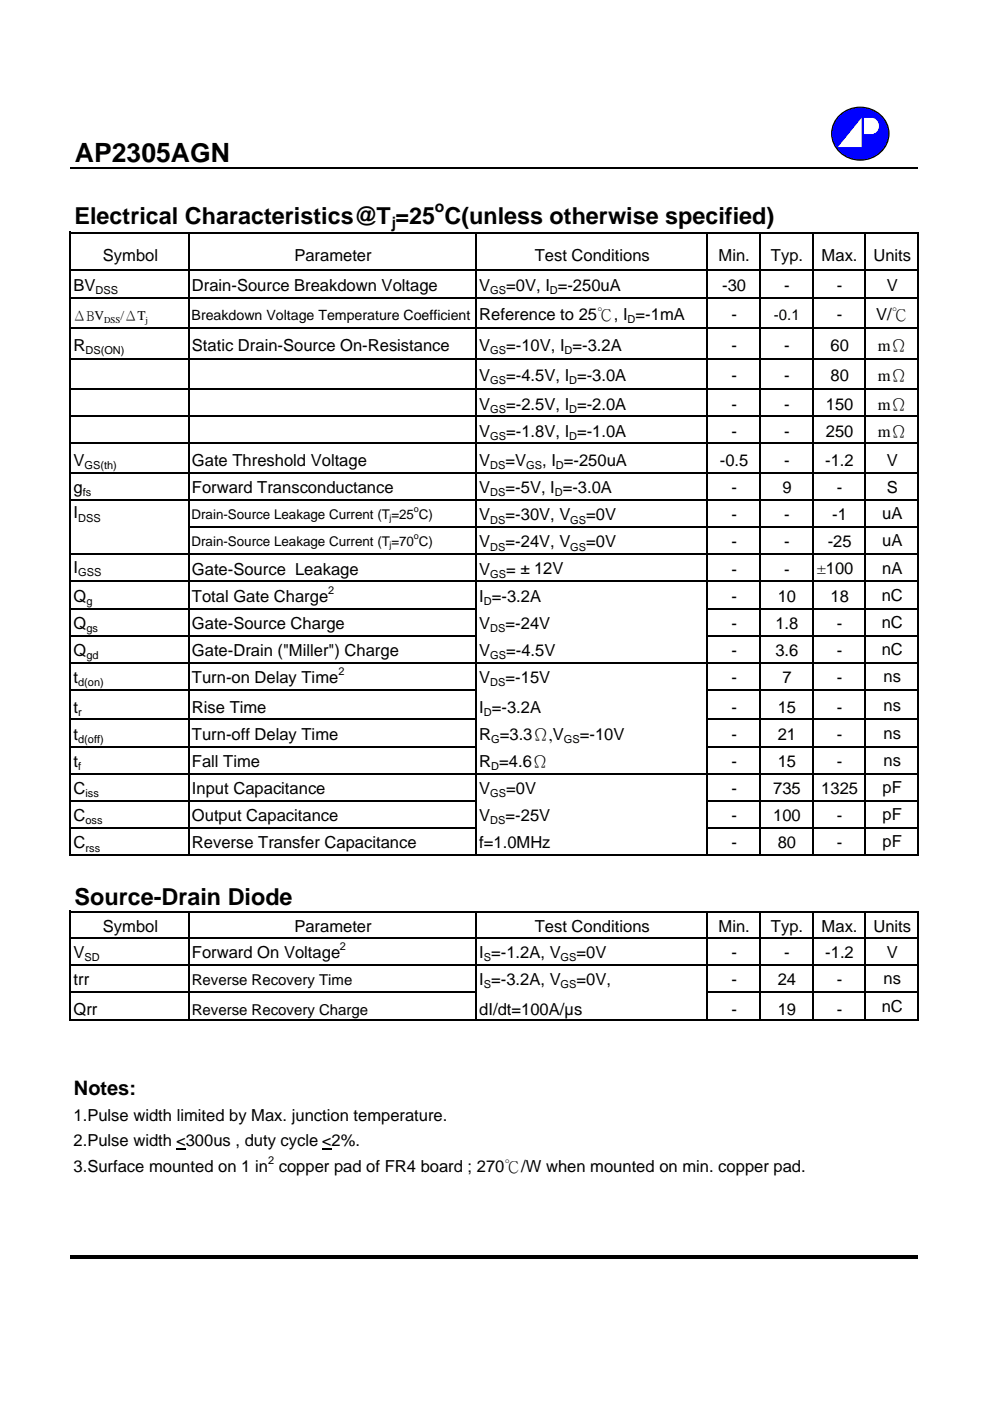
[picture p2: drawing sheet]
<svg xmlns="http://www.w3.org/2000/svg" width="210mm" height="297mm" viewBox="0 0 210 297" stroke-linecap="round" stroke-linejoin="round" font-family="sans-serif">
<defs><g id="words">
<text font-size="5.6" x="15.9" y="34.3">AP2305AGN</text>
<g font-size="5">
<text x="15.8" y="47.4">Electrical Characteristics@T =25 C(unless otherwise specified)</text>
<text x="15.8" y="191.9">Source-Drain Diode</text>
</g>
<text font-size="4.2" x="15.7" y="232.1">Notes:</text>
<g font-size="3.5">
<text x="21.8" y="55.3">Symbol</text>
<text x="62.4" y="55.3">Parameter</text>
<text x="113.4" y="55.3">Test Conditions</text>
<text x="152.4" y="55.3">Min.</text>
<text x="163.5" y="55.3">Typ.</text>
<text x="174.2" y="55.3">Max.</text>
<text x="185.2" y="55.3">Units</text>
<text x="15.6" y="61.6">BV</text>
<text x="40.7" y="61.6">Drain-Source Breakdown Voltage</text>
<text x="101.6" y="61.6">V</text>
<text x="107.3" y="61.6">=0V, I =-250uA</text>
<text x="153.1" y="61.6">-30</text>
<text x="166.3" y="61.6">-</text>
<text x="177.4" y="61.6">-</text>
<text x="188" y="61.6">V</text>
<text x="101.6" y="67.9">Reference to 25℃, I =-1mA</text>
<text x="155.1" y="67.9">-</text>
<text x="177.4" y="67.9">-</text>
<text x="185.8" y="67.9">V/℃</text>
<text x="15.6" y="74.3">R</text>
<text x="40.7" y="74.3">Static Drain-Source On-Resistance</text>
<text x="101.6" y="74.3">V</text>
<text x="107.3" y="74.3">=-10V, I =-3.2A</text>
<text x="155.1" y="74.3">-</text>
<text x="166.3" y="74.3">-</text>
<text x="176.1" y="74.3">60</text>
<text x="186.1" y="74.3">mΩ</text>
<text x="101.6" y="80.8">V</text>
<text x="107.3" y="80.8">=-4.5V, I =-3.0A</text>
<text x="155.1" y="80.8">-</text>
<text x="166.3" y="80.8">-</text>
<text x="176.1" y="80.8">80</text>
<text x="186.1" y="80.8">mΩ</text>
<text x="101.6" y="86.8">V</text>
<text x="107.3" y="86.8">=-2.5V, I =-2.0A</text>
<text x="155.1" y="86.8">-</text>
<text x="166.3" y="86.8">-</text>
<text x="175.1" y="86.8">150</text>
<text x="186.1" y="86.8">mΩ</text>
<text x="101.6" y="92.6">V</text>
<text x="107.3" y="92.6">=-1.8V, I =-1.0A</text>
<text x="155.1" y="92.6">-</text>
<text x="166.3" y="92.6">-</text>
<text x="175.1" y="92.6">250</text>
<text x="186.1" y="92.6">mΩ</text>
<text x="15.6" y="98.8">V</text>
<text x="40.7" y="98.8">Gate Threshold Voltage</text>
<text x="101.6" y="98.8">V</text>
<text x="107.2" y="98.8">=V</text>
<text x="114.9" y="98.8">, I =-250uA</text>
<text x="152.6" y="98.8">-0.5</text>
<text x="166.3" y="98.8">-</text>
<text x="175" y="98.8">-1.2</text>
<text x="188" y="98.8">V</text>
<text x="15.6" y="104.6">g</text>
<text x="40.7" y="104.6">Forward Transconductance</text>
<text x="101.6" y="104.6">V</text>
<text x="107.2" y="104.6">=-5V, I =-3.0A</text>
<text x="155.1" y="104.6">-</text>
<text x="165.9" y="104.6">9</text>
<text x="177.4" y="104.6">-</text>
<text x="188" y="104.6">S</text>
<text x="15.6" y="109.9">I</text>
<text x="101.6" y="110.3">V</text>
<text x="107.2" y="110.3">=-30V, V</text>
<text x="124.3" y="110.3">=0V</text>
<text x="155.1" y="110.3">-</text>
<text x="166.3" y="110.3">-</text>
<text x="176.5" y="110.3">-1</text>
<text x="187" y="110.1">uA</text>
<text x="101.6" y="116.1">V</text>
<text x="107.2" y="116.1">=-24V, V</text>
<text x="124.3" y="116.1">=0V</text>
<text x="155.1" y="116.1">-</text>
<text x="166.3" y="116.1">-</text>
<text x="175.5" y="116.1">-25</text>
<text x="187" y="115.9">uA</text>
<text x="15.6" y="121.4">I</text>
<text x="40.7" y="121.8">Gate-Source Leakage</text>
<text x="101.6" y="121.8">V</text>
<text x="107.3" y="121.8">= ± 12V</text>
<text x="155.1" y="121.8">-</text>
<text x="166.3" y="121.8">-</text>
<text x="173.2" y="121.8">±100</text>
<text x="187" y="121.6">nA</text>
<text x="15.6" y="127.6">Q</text>
<text x="40.7" y="127.6">Total Gate Charge</text>
<text x="101.6" y="127.6">I =-3.2A</text>
<text x="155.1" y="127.6">-</text>
<text x="164.9" y="127.6">10</text>
<text x="176.1" y="127.6">18</text>
<text x="187" y="127.4">nC</text>
<text x="15.6" y="133.4">Q</text>
<text x="40.7" y="133.3">Gate-Source Charge</text>
<text x="101.6" y="133.3">V</text>
<text x="107.2" y="133.3">=-24V</text>
<text x="155.1" y="133.3">-</text>
<text x="164.4" y="133.3">1.8</text>
<text x="177.4" y="133.3">-</text>
<text x="187" y="133.1">nC</text>
<text x="15.6" y="139.1">Q</text>
<text x="40.7" y="139.1">Gate-Drain (&quot;Miller&quot;) Charge</text>
<text x="101.6" y="139.1">V</text>
<text x="107.3" y="139.1">=-4.5V</text>
<text x="155.1" y="139.1">-</text>
<text x="164.4" y="139.1">3.6</text>
<text x="177.4" y="139.1">-</text>
<text x="187" y="138.9">nC</text>
<text x="15.6" y="144.9">t</text>
<text x="40.7" y="144.9">Turn-on Delay Time</text>
<text x="101.6" y="144.9">V</text>
<text x="107.2" y="144.9">=-15V</text>
<text x="155.1" y="144.9">-</text>
<text x="165.9" y="144.9">7</text>
<text x="177.4" y="144.9">-</text>
<text x="187.3" y="144.7">ns</text>
<text x="15.6" y="151.1">t</text>
<text x="40.7" y="151.1">Rise Time</text>
<text x="101.6" y="151.1">I =-3.2A</text>
<text x="155.1" y="151.1">-</text>
<text x="164.9" y="151.1">15</text>
<text x="177.4" y="151.1">-</text>
<text x="187.3" y="150.7">ns</text>
<text x="15.6" y="156.8">t</text>
<text x="40.7" y="156.8">Turn-off Delay Time</text>
<text x="101.6" y="156.8">R =3.3Ω,V</text>
<text x="123" y="156.8">=-10V</text>
<text x="155.1" y="156.8">-</text>
<text x="164.9" y="156.8">21</text>
<text x="177.4" y="156.8">-</text>
<text x="187.3" y="156.6">ns</text>
<text x="15.6" y="162.6">t</text>
<text x="40.7" y="162.6">Fall Time</text>
<text x="101.6" y="162.6">R =4.6Ω</text>
<text x="155.1" y="162.6">-</text>
<text x="164.9" y="162.6">15</text>
<text x="177.4" y="162.6">-</text>
<text x="187.3" y="162.4">ns</text>
<text x="15.6" y="168.4">C</text>
<text x="40.7" y="168.4">Input Capacitance</text>
<text x="101.6" y="168.4">V</text>
<text x="107.3" y="168.4">=0V</text>
<text x="155.1" y="168.4">-</text>
<text x="163.9" y="168.4">735</text>
<text x="174.1" y="168.4">1325</text>
<text x="187.1" y="168.1">pF</text>
<text x="187.1" y="173.9">pF</text>
<text x="15.6" y="174.1">C</text>
<text x="15.6" y="179.9">C</text>
<text x="40.7" y="174.1">Output Capacitance</text>
<text x="40.7" y="179.9">Reverse Transfer Capacitance</text>
<text x="101.6" y="179.9">f=1.0MHz</text>
<text x="101.6" y="174.1">V</text>
<text x="107.2" y="174.1">=-25V</text>
<text x="155.1" y="179.9">-</text>
<text x="155.1" y="174.1">-</text>
<text x="163.9" y="174.1">100</text>
<text x="164.9" y="179.9">80</text>
<text x="177.4" y="179.9">-</text>
<text x="177.4" y="174.1">-</text>
<text x="187.1" y="179.7">pF</text>
<text x="21.8" y="197.6">Symbol</text>
<text x="62.4" y="197.6">Parameter</text>
<text x="113.4" y="197.6">Test Conditions</text>
<text x="152.4" y="197.6">Min.</text>
<text x="163.5" y="197.6">Typ.</text>
<text x="174.2" y="197.6">Max.</text>
<text x="185.2" y="197.6">Units</text>
<text x="15.6" y="203.1">V</text>
<text x="40.7" y="203.1">Forward On Voltage</text>
<text x="101.6" y="203.1">I =-1.2A, V</text>
<text x="122.2" y="203.1">=0V</text>
<text x="155.1" y="203.1">-</text>
<text x="166.3" y="203.1">-</text>
<text x="175" y="203.1">-1.2</text>
<text x="188" y="203.1">V</text>
<text x="15.6" y="208.9">trr</text>
<text x="101.6" y="208.9">I =-3.2A, V</text>
<text x="122.2" y="208.9">=0V,</text>
<text x="155.1" y="208.9">-</text>
<text x="164.9" y="208.9">24</text>
<text x="177.4" y="208.9">-</text>
<text x="187.3" y="208.7">ns</text>
<text x="15.6" y="215.1">Qrr</text>
<text x="101.6" y="215.1">dI/dt=100A/µs</text>
<text x="155.1" y="215.1">-</text>
<text x="164.9" y="215.1">19</text>
<text x="177.4" y="215.1">-</text>
<text x="187" y="214.5">nC</text>
<text x="15.6" y="237.6">1.Pulse width limited by Max. junction temperature.</text>
<text x="15.6" y="243.1">2.Pulse width &lt;300us , duty cycle &lt;2%.</text>
<text x="15.6" y="248.6">3.Surface mounted on 1 in copper pad of FR4 board ; 270℃/W when mounted on min. copper pad.</text>
</g>
<g font-size="3.3">
<text x="92.2" y="45">o</text>
<text x="82.9" y="48.4">j</text>
</g>
<g font-size="3.2">
<text x="164.1" y="67.9">-0.1</text>
<text x="40.7" y="208.9">Reverse Recovery Time</text>
<text x="40.7" y="215.1">Reverse Recovery Charge</text>
</g>
<text font-size="3" x="40.6" y="67.9">Breakdown Voltage Temperature Coefficient</text>
<g font-size="2.8">
<text x="15.4" y="67.9">ΔBV</text>
<text x="25.5" y="67.9">/ΔT</text>
<text x="40.6" y="110">Drain-Source Leakage Current (T=25 C)</text>
<text x="40.6" y="115.7">Drain-Source Leakage Current (T=70 C)</text>
</g>
<g font-size="2.3">
<text x="20.2" y="62.3">DSS</text>
<text x="103.9" y="62.3">GS</text>
<text x="116.6" y="62.3">D</text>
<text x="133.1" y="68.5">D</text>
<text x="18.1" y="75">DS(ON)</text>
<text x="103.9" y="75">GS</text>
<text x="119.7" y="75">D</text>
<text x="103.9" y="81.5">GS</text>
<text x="120.7" y="81.5">D</text>
<text x="103.9" y="87.5">GS</text>
<text x="120.7" y="87.5">D</text>
<text x="103.9" y="93.3">GS</text>
<text x="120.7" y="93.3">D</text>
<text x="17.9" y="99.5">GS(th)</text>
<text x="103.9" y="99.5">DS</text>
<text x="111.6" y="99.5">GS</text>
<text x="117.9" y="99.5">D</text>
<text x="17.5" y="105.2">fs</text>
<text x="103.9" y="105.2">DS</text>
<text x="117.6" y="105.2">D</text>
<text x="16.6" y="110.6">DSS</text>
<text x="103.9" y="111">DS</text>
<text x="120.9" y="111">GS</text>
<text x="103.9" y="116.8">DS</text>
<text x="120.9" y="116.8">GS</text>
<text x="16.6" y="122.1">GSS</text>
<text x="69.6" y="125.9">2</text>
<text x="103.9" y="122.5">GS</text>
<text x="18.3" y="128.3">g</text>
<text x="102.6" y="128.3">D</text>
<text x="18.3" y="134">gs</text>
<text x="103.9" y="134">DS</text>
<text x="18.3" y="139.8">gd</text>
<text x="71.8" y="143.1">2</text>
<text x="103.9" y="139.8">GS</text>
<text x="16.6" y="145.5">d(on)</text>
<text x="103.9" y="145.5">DS</text>
<text x="16.6" y="151.8">r</text>
<text x="102.6" y="151.8">D</text>
<text x="16.6" y="157.5">d(off)</text>
<text x="104.2" y="157.5">G</text>
<text x="119.6" y="157.5">GS</text>
<text x="16.6" y="163.3">f</text>
<text x="104.2" y="163.3">D</text>
<text x="18.1" y="169">iss</text>
<text x="103.9" y="169">GS</text>
<text x="18.1" y="174.8">oss</text>
<text x="103.9" y="174.8">DS</text>
<text x="18.1" y="180.6">rss</text>
<text x="17.9" y="203.8">SD</text>
<text x="72.1" y="201.4">2</text>
<text x="102.6" y="203.8">S</text>
<text x="118.8" y="203.8">GS</text>
<text x="102.6" y="209.5">S</text>
<text x="118.8" y="209.5">GS</text>
<text x="56.8" y="246.8">2</text>
</g>
<g font-size="1.9">
<text x="22.1" y="68.4">DSS</text>
<text x="30.9" y="68.4">j</text>
<text x="82.6" y="110.5">j</text>
<text x="87.8" y="108.6">o</text>
<text x="82.6" y="116.3">j</text>
<text x="87.8" y="114.3">o</text>
</g>
</g></defs>
<path d="M37.4 243.6h2M68.3 243.6h2" fill="none" stroke="#000" stroke-width=".25"/>
<g fill="none" stroke="#000" stroke-width=".34">
<path d="M14.9 35.6h179.8M14.9 49.1v132.4M15.1 49.3h179.7M15.1 57.3h179.7M40 49.5v132M100.9 49.5v132M149.9 49.5v132M161.1 49.5v132M172.3 49.5v132M183.4 49.5v132M194.6 49.5v132M15.1 63.1h179.7"/>
<path d="M15.1 69.6h179.7M15.1 76h179.7M15.1 82.5h179.7M15.1 88.3h179.7M15.1 94h179.7M15.1 100.2h179.7M15.1 106h179.7M15.1 117.5h179.7M40.2 111.8h154.6M15.1 129h86M15.1 134.8h86M15.1 123.3h179.7"/>
<path d="M150.1 129h44.7M150.1 134.8h44.7M15.1 146.3h86M15.1 152.5h86M15.1 158.3h86M15.1 140.5h179.7M150.1 146.3h44.7M150.1 152.5h44.7M150.1 158.3h44.7M15.1 169.8h86M15.1 175.6h86M15.1 164h179.7"/>
<path d="M150.1 169.8h44.7M150.1 175.6h44.7M14.9 193.1v23.4M15.1 181.3h179.7M15.1 193.3h179.7M15.1 198.8h179.7M40 193.5v23M100.9 193.5v23M149.9 193.5v23M161.1 193.5v23M172.3 193.5v23M183.4 193.5v23"/>
<path d="M194.6 193.5v23M15.1 210.3h86M15.1 204.6h179.7M15.1 216.3h179.7M150.1 210.3h44.7"/>
</g>
<path d="M14.9 266.2h179.8v.7h-179.8z" fill="#000"/>
<path d="M178.1 24.4a6.2 6.2 0 0 1 10.3 3 6 6 0 0 1-8.8 5.9 5.4 5.4 0 0 1-1.5-8.9z" fill-rule="evenodd" fill="#00f" stroke="#000" stroke-width=".25"/>
<g fill="#fff">
<path d="M182.7 25v6.2h-5.1z"/>
<path d="M183.2 25a2.74 2.74 0 0 1 2.7 .5 1.76 1.76 0 0 1 .4 1.8 1.76 1.76 0 0 1-1.5 1.1h-1.6z" fill-rule="evenodd"/>
</g>
<use href="#words"/>
</svg>
